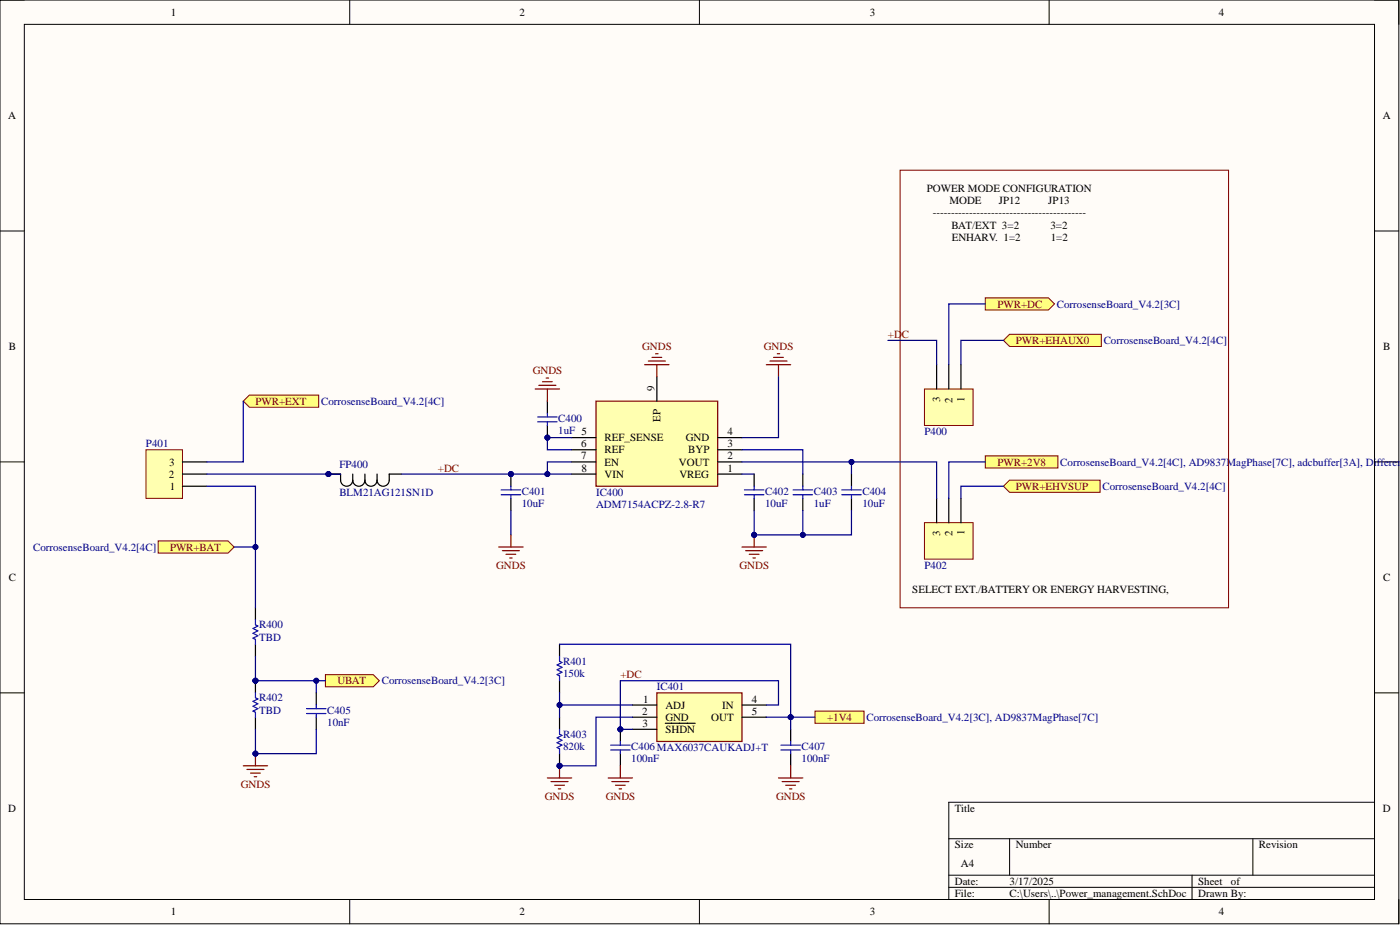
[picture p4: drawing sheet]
<svg xmlns="http://www.w3.org/2000/svg" width="292mm" height="193mm" viewBox="0 0 292 193" stroke-linecap="round" stroke-linejoin="round" font-family="sans-serif">
<defs><g id="words">
<g font-size="2.3">
<text x="35.6" y="3.3">1</text>
<text x="108.4" y="3.3">2</text>
<text x="181.5" y="3.3">3</text>
<text x="254.3" y="3.3">4</text>
<text x="1.7" y="24.9">A</text>
<text x="288.5" y="24.9">A</text>
<text x="193.4" y="40.1">POWER MODE CONFIGURATION</text>
<text x="194.6" y="45.1">------------------------------------------</text>
<text x="198.1" y="42.6">MODE</text>
<text x="198.5" y="47.7">BAT/EXT 3=2</text>
<text x="208.4" y="42.6">JP12</text>
<text x="218.7" y="42.6">JP13</text>
<text x="219.2" y="47.7">3=2</text>
<text x="198.6" y="50.2">ENHARV. 1=2</text>
<text x="219.2" y="50.2">1=2</text>
<text x="1.8" y="73">B</text>
<text x="288.6" y="73">B</text>
<text x="136.5" y="81.7" transform="rotate(-90 136.5 81.7)">9</text>
<text x="196.2" y="83.9" transform="rotate(-90 196.2 83.9)">3</text>
<text x="198.7" y="84" transform="rotate(-90 198.7 84)">2</text>
<text x="201.3" y="83.8" transform="rotate(-90 201.3 83.8)">1</text>
<text x="137.8" y="88" transform="rotate(-90 137.8 88)">EP</text>
<text x="121.3" y="95.9">7</text>
<text x="121.3" y="93.3">6</text>
<text x="126.1" y="94.6">REF</text>
<text x="126.1" y="92.1">REF_SENSE</text>
<text x="143.1" y="92.1">GND</text>
<text x="143.6" y="94.6">BYP</text>
<text x="151.8" y="95.9">2</text>
<text x="151.8" y="93.3">3</text>
<text x="151.8" y="90.8">4</text>
<text x="35.2" y="99.7">2</text>
<text x="35.3" y="97.1">3</text>
<text x="121.3" y="98.4">8</text>
<text x="126.1" y="99.7">VIN</text>
<text x="126.1" y="97.1">EN</text>
<text x="141.7" y="97.1">VOUT</text>
<text x="141.7" y="99.7">VREG</text>
<text x="151.8" y="98.4">1</text>
<text x="35.4" y="102.2">1</text>
<text x="196.2" y="111.8" transform="rotate(-90 196.2 111.8)">3</text>
<text x="198.7" y="111.9" transform="rotate(-90 198.7 111.9)">2</text>
<text x="201.3" y="111.7" transform="rotate(-90 201.3 111.7)">1</text>
<text x="1.8" y="121.2">C</text>
<text x="190.3" y="123.8">SELECT EXT./BATTERY OR ENERGY HARVESTING,</text>
<text x="288.6" y="121.2">C</text>
<text x="134" y="149.1">2</text>
<text x="134.2" y="146.6">1</text>
<text x="138.8" y="147.8">ADJ</text>
<text x="150.7" y="147.8">IN</text>
<text x="156.8" y="146.6">4</text>
<text x="156.8" y="149.1">5</text>
<text x="134" y="151.6">3</text>
<text x="138.8" y="150.4">GND</text>
<text x="138.8" y="152.9">SHDN</text>
<text x="148.4" y="150.4">OUT</text>
<text x="1.7" y="169.4">D</text>
<text x="199.2" y="169.4">Title</text>
<text x="288.5" y="169.4">D</text>
<text x="199.2" y="177">Size</text>
<text x="211.9" y="177">Number</text>
<text x="262.7" y="177">Revision</text>
<text x="199.2" y="184.6">Date:</text>
<text x="200.5" y="180.8">A4</text>
<text x="210.6" y="184.6">3/17/2025</text>
<text x="250" y="184.6">Sheet</text>
<text x="256.8" y="184.6">of</text>
<text x="35.6" y="190.9">1</text>
<text x="108.4" y="190.9">2</text>
<text x="181.5" y="190.9">3</text>
<text x="199.2" y="187.1">File:</text>
<text x="210.6" y="187.1">C:\Users\..\Power_management.SchDoc</text>
<text x="250" y="187.1">Drawn By:</text>
<text x="254.3" y="190.9">4</text>
</g>
<g font-size="2.3" fill="#800000">
<text x="208.1" y="64.2">PWR+DC</text>
<text x="185.3" y="70.5">+DC</text>
<text x="211.9" y="71.8">PWR+EHAUX0</text>
<text x="134" y="73">GNDS</text>
<text x="159.4" y="73">GNDS</text>
<text x="111.2" y="78.1">GNDS</text>
<text x="53.3" y="84.4">PWR+EXT</text>
<text x="91.4" y="98.4">+DC</text>
<text x="208.1" y="97.1">PWR+2V8</text>
<text x="211.9" y="102.2">PWR+EHVSUP</text>
<text x="35.5" y="114.9">PWR+BAT</text>
<text x="103.5" y="118.7">GNDS</text>
<text x="154.3" y="118.7">GNDS</text>
<text x="70.4" y="142.8">UBAT</text>
<text x="129.4" y="141.5">+DC</text>
<text x="172.6" y="150.4">+1V4</text>
<text x="50.3" y="164.3">GNDS</text>
<text x="113.7" y="166.9">GNDS</text>
<text x="126.4" y="166.9">GNDS</text>
<text x="161.9" y="166.9">GNDS</text>
</g>
<g font-size="2.3" fill="#000080">
<text x="220.5" y="64.2">CorrosenseBoard_V4.2[3C]</text>
<text x="230.3" y="71.8">CorrosenseBoard_V4.2[4C]</text>
<text x="67" y="84.4">CorrosenseBoard_V4.2[4C]</text>
<text x="116.5" y="88">C400</text>
<text x="30.5" y="93.3">P401</text>
<text x="116.5" y="90.5">1uF 5</text>
<text x="192.9" y="90.8">P400</text>
<text x="70.8" y="97.6">FP400</text>
<text x="221.2" y="97.1">CorrosenseBoard_V4.2[4C], AD9837MagPhase[7C], adcbuffer[3A], Different</text>
<text x="70.8" y="103.5">BLM21AG121SN1D</text>
<text x="108.9" y="105.7">10uF</text>
<text x="108.9" y="103.2">C401</text>
<text x="124.4" y="103.5">IC400</text>
<text x="124.4" y="106">ADM7154ACPZ-2.8-R7</text>
<text x="159.6" y="105.7">10uF</text>
<text x="159.6" y="103.2">C402</text>
<text x="169.8" y="105.7">1uF</text>
<text x="169.8" y="103.2">C403</text>
<text x="179.9" y="105.7">10uF</text>
<text x="179.9" y="103.2">C404</text>
<text x="230" y="102.2">CorrosenseBoard_V4.2[4C]</text>
<text x="6.9" y="114.9">CorrosenseBoard_V4.2[4C]</text>
<text x="192.9" y="118.7">P402</text>
<text x="54.1" y="131.1">R400</text>
<text x="54.1" y="133.6">TBD</text>
<text x="79.6" y="142.8">CorrosenseBoard_V4.2[3C]</text>
<text x="117.5" y="141.2">150k</text>
<text x="117.5" y="138.7">R401</text>
<text x="54.1" y="148.9">TBD</text>
<text x="54.1" y="146.3">R402</text>
<text x="68.3" y="148.9">C405</text>
<text x="137" y="144">IC401</text>
<text x="68.3" y="151.4">10nF</text>
<text x="117.5" y="153.9">R403</text>
<text x="180.8" y="150.4">CorrosenseBoard_V4.2[3C], AD9837MagPhase[7C]</text>
<text x="117.5" y="156.5">820k</text>
<text x="131.7" y="159">100nF</text>
<text x="131.7" y="156.5">C406MAX6037CAUKADJ+T</text>
<text x="167.2" y="159">100nF</text>
<text x="167.2" y="156.5">C407</text>
</g>
</g></defs>
<path d="M0 0h291.9v192.7h-291.9z" fill-rule="evenodd" fill="#fffcf8"/>
<path d="M0 0h291.9v192.7h-291.9z" fill="none" stroke="#000" stroke-width=".21"/>
<path d="M5.1 5.1h281.7v182.5h-281.7z" fill-rule="evenodd" fill="#fffcf8"/>
<g fill="none" stroke="#000" stroke-width=".21">
<path d="M0 0h5.1M5.1 5.1h281.7v182.5h-281.7zM73 0v5.1M145.9 0v5.1M218.9 0v5.1M286.8 0h5.1v5.1M0 48.2h5.1M286.8 48.2h5.1M0 96.4h5.1M286.8 96.4h5.1M0 144.5h5.1M286.8 144.5h5.1"/>
<path d="M198 175h88.8M210.6 175v7.6M261.4 175v7.6M286.8 167.4h-88.8v20.2M73 187.6v5.1M145.9 187.6v5.1M198 182.6h88.8M198 185.1h88.8M218.9 187.6v5.1M248.7 182.6v5M291.9 187.6v5.1"/>
</g>
<path d="M209.4 101.4l1.2-1.2h18.9v2.5h-18.9z" fill-rule="evenodd" fill="#ffff80"/>
<path d="M209.4 101.4l1.2-1.2h18.9v2.5h-18.9z" fill="none" stroke="#800000" stroke-width=".21"/>
<path d="M209.4 71l1.2-1.3h19.2v2.6h-19.2z" fill-rule="evenodd" fill="#ffff80"/>
<path d="M209.4 71l1.2-1.3h19.2v2.6h-19.2z" fill="none" stroke="#800000" stroke-width=".21"/>
<path d="M205.6 62.1h13.1l1.3 1.3-1.3 1.3h-13.1z" fill-rule="evenodd" fill="#ffff80"/>
<path d="M205.6 62.1h13.1l1.3 1.3-1.3 1.3h-13.1z" fill="none" stroke="#800000" stroke-width=".21"/>
<path d="M205.6 95.1h15.1v2.5h-15.1z" fill-rule="evenodd" fill="#ffff80"/>
<path d="M187.8 35.5h68.5v91.3h-68.5zM205.6 95.1h15.1v2.5h-15.1z" fill="none" stroke="#800000" stroke-width=".21"/>
<path d="M104.1 114.1h5M104.8 114.9h3.6M105.6 115.6h2M106.3 116.4h.5M106.6 111.6v2.5" fill="none" stroke="#800000" stroke-width=".25"/>
<path d="M50.8 83.7l1.2-1.3h14.5v2.6h-14.5z" fill-rule="evenodd" fill="#ffff80"/>
<path d="M50.8 83.7l1.2-1.3h14.5v2.6h-14.5z" fill="none" stroke="#800000" stroke-width=".21"/>
<path d="M33 112.8h14.6l1.3 1.3-1.3 1.3h-14.6z" fill-rule="evenodd" fill="#ffff80"/>
<path d="M33 112.8h14.6l1.3 1.3-1.3 1.3h-14.6z" fill="none" stroke="#800000" stroke-width=".21"/>
<path d="M50.8 159.8h5M53.3 157.2v2.6M51.5 160.5h3.6M52.3 161.3h2M53 162h.5" fill="none" stroke="#800000" stroke-width=".25"/>
<circle cx="53.3" cy="157.2" r=".51" fill="#000080"/>
<circle cx="53.3" cy="157.2" r=".51" fill="none" stroke="#000080" stroke-width=".21"/>
<path d="M67.9 140.7h10l1.3 1.3-1.3 1.3h-10z" fill-rule="evenodd" fill="#ffff80"/>
<path d="M67.9 140.7h10l1.3 1.3-1.3 1.3h-10z" fill="none" stroke="#800000" stroke-width=".21"/>
<path d="M53.3 126.8v2.5M53.3 134.4v2.5" fill="none" stroke="#000" stroke-width=".25"/>
<path d="M53.3 129.3v1l.5 .3-1 .5 1 .5-1 .5 1 .5-1 .5 .5 .3v1" fill="none" stroke="#00f" stroke-width=".25"/>
<circle cx="53.3" cy="142" r=".51" fill="#000080"/>
<circle cx="53.3" cy="142" r=".51" fill="none" stroke="#000080" stroke-width=".21"/>
<path d="M53.3 142v2.5" fill="none" stroke="#000" stroke-width=".25"/>
<circle cx="53.3" cy="142" r=".51" fill="#000080"/>
<circle cx="53.3" cy="142" r=".51" fill="none" stroke="#000080" stroke-width=".21"/>
<path d="M53.3 149.6v2.5M66 144.5v2.6M66 149.6v2.5" fill="none" stroke="#000" stroke-width=".25"/>
<path d="M53.3 144.5v1.1l.5 .2-1 .5 1 .5-1 .5 1 .5-1 .5 .5 .3v1M64 147.8h4M64 148.9h4M66 147.1v.7M66 148.9v.7" fill="none" stroke="#00f" stroke-width=".25"/>
<circle cx="106.6" cy="98.9" r=".51" fill="#000080"/>
<circle cx="106.6" cy="98.9" r=".51" fill="none" stroke="#000080" stroke-width=".21"/>
<path d="M106.6 98.9v2.5" fill="none" stroke="#000" stroke-width=".25"/>
<circle cx="106.6" cy="98.9" r=".51" fill="#000080"/>
<circle cx="106.6" cy="98.9" r=".51" fill="none" stroke="#000080" stroke-width=".21"/>
<path d="M157.4 98.9v2.5M167.5 98.9v2.5M106.6 104v2.5M157.4 104v2.5M167.5 104v2.5" fill="none" stroke="#000" stroke-width=".25"/>
<path d="M104.6 103.2h4M104.6 102.2h4M106.6 101.4v.8M106.6 103.2v.8M155.3 103.2h4.1M155.3 102.2h4.1M157.4 101.4v.8M157.4 103.2v.8M165.5 103.2h4M165.5 102.2h4M167.5 101.4v.8M167.5 103.2v.8" fill="none" stroke="#00f" stroke-width=".25"/>
<path d="M192.9 81.2h10.1v7.6h-10.1z" fill-rule="evenodd" fill="#ffffb0"/>
<path d="M192.9 81.2h10.1v7.6h-10.1z" fill="none" stroke="#800000" stroke-width=".21"/>
<path d="M195.4 76.1v5.1M198 76.1v5.1M200.5 76.1v5.1" fill="none" stroke="#000" stroke-width=".25"/>
<path d="M192.9 109h10.1v7.7h-10.1z" fill-rule="evenodd" fill="#ffffb0"/>
<path d="M192.9 109h10.1v7.7h-10.1z" fill="none" stroke="#800000" stroke-width=".21"/>
<path d="M195.4 104v5M198 104v5M200.5 104v5" fill="none" stroke="#000" stroke-width=".25"/>
<path d="M30.5 93.8h7.6v10.2h-7.6z" fill-rule="evenodd" fill="#ffffb0"/>
<path d="M30.5 93.8h7.6v10.2h-7.6z" fill="none" stroke="#800000" stroke-width=".21"/>
<path d="M38.1 98.9h5M38.1 96.4h5M38.1 101.4h5" fill="none" stroke="#000" stroke-width=".25"/>
<circle cx="68.5" cy="98.9" r=".51" fill="#000080"/>
<circle cx="68.5" cy="98.9" r=".51" fill="none" stroke="#000080" stroke-width=".21"/>
<path d="M68.5 98.9h2.6" fill="none" stroke="#000" stroke-width=".25"/>
<circle cx="68.5" cy="98.9" r=".51" fill="#000080"/>
<circle cx="68.5" cy="98.9" r=".51" fill="none" stroke="#000080" stroke-width=".21"/>
<path d="M71.1 98.9v1.3a1.27 1.27 0 0 0 1.2 1.2 1.27 1.27 0 0 0 1.3-1.2M73.6 98.9v1.3M76.1 98.9v1.3M78.7 98.9v1.3M83.8 98.9h-2.6v1.3a1.27 1.27 0 0 1-1.3 1.2 1.27 1.27 0 0 1-1.2-1.2M73.6 100.2a1.27 1.27 0 0 0 1.3 1.2 1.27 1.27 0 0 0 1.2-1.2M76.1 100.2a1.27 1.27 0 0 0 1.3 1.2 1.27 1.27 0 0 0 1.3-1.2" fill="none" stroke="#000" stroke-width=".25"/>
<path d="M124.4 83.7h25.3v17.7h-25.3z" fill-rule="evenodd" fill="#ffffb0"/>
<path d="M134.5 76.1h5.1M135.3 75.3h3.5M136 74.6h2.1M136.8 73.8h.5M137 76.1v2.5M159.9 76.1h5.1M160.6 75.3h3.6M161.4 74.6h2M162.2 73.8h.5M162.4 76.1v2.5M124.4 83.7h25.3v17.7h-25.3z" fill="none" stroke="#800000" stroke-width=".25"/>
<path d="M137 78.6v5.1M119.3 98.9h5.1M119.3 96.4h5.1M119.3 93.8h5.1M119.3 91.3h5.1M149.7 98.9h5.1M149.7 96.4h5.1M149.7 93.8h5.1M149.7 91.3h5.1" fill="none" stroke="#000" stroke-width=".25"/>
<circle cx="114.2" cy="91.3" r=".51" fill="#000080"/>
<circle cx="114.2" cy="91.3" r=".51" fill="none" stroke="#000080" stroke-width=".21"/>
<path d="M114.2 83.7v2.5M114.2 88.8v2.5" fill="none" stroke="#000" stroke-width=".25"/>
<circle cx="114.2" cy="91.3" r=".51" fill="#000080"/>
<circle cx="114.2" cy="91.3" r=".51" fill="none" stroke="#000080" stroke-width=".21"/>
<path d="M112.2 88h4M112.2 87h4M114.2 86.2v.8M114.2 88v.8" fill="none" stroke="#00f" stroke-width=".25"/>
<path d="M113.2 79.6h2M114 78.9h.5M111.7 81.2h5M112.4 80.4h3.6M114.2 81.2v2.5M154.8 114.1h5.1M155.6 114.9h3.5M156.3 115.6h2.1M157.1 116.4h.5M157.4 111.6v2.5" fill="none" stroke="#800000" stroke-width=".25"/>
<circle cx="157.3" cy="111.6" r=".51" fill="#000080"/>
<circle cx="157.3" cy="111.6" r=".51" fill="none" stroke="#000080" stroke-width=".21"/>
<path d="M177.7 98.9v2.5M177.7 104v2.5" fill="none" stroke="#000" stroke-width=".25"/>
<path d="M175.6 103.2h4.1M175.6 102.2h4.1M177.7 101.4v.8M177.7 103.2v.8" fill="none" stroke="#00f" stroke-width=".25"/>
<path d="M137 144.5h17.8v10.2h-17.8z" fill-rule="evenodd" fill="#ffffb0"/>
<path d="M137 144.5h17.8v10.2h-17.8z" fill="none" stroke="#800000" stroke-width=".25"/>
<path d="M132 147.1h5M132 149.6h5M132 152.1h5M138.8 150.9h6.2M154.8 147.1h5.1M154.8 149.6h5.1" fill="none" stroke="#000" stroke-width=".25"/>
<circle cx="116.7" cy="159.8" r=".51" fill="#000080"/>
<circle cx="116.7" cy="159.8" r=".51" fill="none" stroke="#000080" stroke-width=".21"/>
<path d="M116.7 149.6v2.5M116.7 157.2v2.6" fill="none" stroke="#000" stroke-width=".25"/>
<circle cx="116.7" cy="159.8" r=".51" fill="#000080"/>
<circle cx="116.7" cy="159.8" r=".51" fill="none" stroke="#000080" stroke-width=".21"/>
<path d="M116.7 136.9v1.1l.6 .2-1.1 .5 1.1 .5-1.1 .5 1.1 .5-1.1 .5 .5 .3v1M116.7 152.1v1.1l.6 .2-1.1 .5 1.1 .5-1.1 .5 1.1 .5-1.1 .6 .5 .2v1" fill="none" stroke="#00f" stroke-width=".25"/>
<path d="M116.7 134.4v2.5M116.7 142v2.5" fill="none" stroke="#000" stroke-width=".25"/>
<path d="M116.7 159.8v2.5M114.2 162.3h5.1M115 163.1h3.5M115.7 163.8h2.1M116.5 164.6h.5" fill="none" stroke="#800000" stroke-width=".25"/>
<circle cx="116.7" cy="159.8" r=".51" fill="#000080"/>
<circle cx="116.7" cy="159.8" r=".51" fill="none" stroke="#000080" stroke-width=".21"/>
<path d="M165 152.1v2.6M165 157.2v2.6" fill="none" stroke="#000" stroke-width=".25"/>
<path d="M162.9 156.5h4.1M162.9 155.4h4.1M165 154.7v.7M165 156.5v.7" fill="none" stroke="#00f" stroke-width=".25"/>
<path d="M165 159.8v2.5M162.4 162.3h5.1M163.2 163.1h3.5M163.9 163.8h2.1M164.7 164.6h.5" fill="none" stroke="#800000" stroke-width=".25"/>
<path d="M170 148.3h10.3v2.6h-10.3z" fill-rule="evenodd" fill="#ffff80"/>
<path d="M170 148.3h10.3v2.6h-10.3z" fill="none" stroke="#800000" stroke-width=".21"/>
<path d="M106.6 106.5v5.1M53.3 142h12.7v2.5" fill="none" stroke="#000080" stroke-width=".25"/>
<circle cx="53.3" cy="142" r=".51" fill="#000080"/>
<circle cx="53.3" cy="142" r=".51" fill="none" stroke="#000080" stroke-width=".21"/>
<circle cx="66" cy="142" r=".51" fill="#000080"/>
<circle cx="66" cy="142" r=".51" fill="none" stroke="#000080" stroke-width=".21"/>
<path d="M66 152.1v5.1h-12.7" fill="none" stroke="#000080" stroke-width=".25"/>
<circle cx="53.3" cy="157.2" r=".51" fill="#000080"/>
<circle cx="53.3" cy="157.2" r=".51" fill="none" stroke="#000080" stroke-width=".21"/>
<path d="M53.3 136.9v5.1" fill="none" stroke="#000080" stroke-width=".25"/>
<circle cx="53.3" cy="142" r=".51" fill="#000080"/>
<circle cx="53.3" cy="142" r=".51" fill="none" stroke="#000080" stroke-width=".21"/>
<path d="M66 142h1.9" fill="none" stroke="#000080" stroke-width=".25"/>
<circle cx="66" cy="142" r=".51" fill="#000080"/>
<circle cx="66" cy="142" r=".51" fill="none" stroke="#000080" stroke-width=".21"/>
<path d="M53.3 114.1v12.7" fill="none" stroke="#000080" stroke-width=".25"/>
<circle cx="53.3" cy="114.1" r=".51" fill="#000080"/>
<circle cx="53.3" cy="114.1" r=".51" fill="none" stroke="#000080" stroke-width=".21"/>
<path d="M53.3 152.1v5.1" fill="none" stroke="#000080" stroke-width=".25"/>
<circle cx="53.3" cy="157.2" r=".51" fill="#000080"/>
<circle cx="53.3" cy="157.2" r=".51" fill="none" stroke="#000080" stroke-width=".21"/>
<path d="M185.3 71h10.1v5.1M205.6 63.4h-7.6v12.7M209.4 71h-8.9v5.1M43.1 98.9h28M50.8 83.7v12.7h-7.7M205.6 96.4h-7.6v7.6M209.4 101.4h-8.9v2.6" fill="none" stroke="#000080" stroke-width=".25"/>
<circle cx="68.5" cy="98.9" r=".51" fill="#000080"/>
<circle cx="68.5" cy="98.9" r=".51" fill="none" stroke="#000080" stroke-width=".21"/>
<path d="M43.1 101.4h10.2v12.7h-4.4" fill="none" stroke="#000080" stroke-width=".25"/>
<circle cx="53.3" cy="114.1" r=".51" fill="#000080"/>
<circle cx="53.3" cy="114.1" r=".51" fill="none" stroke="#000080" stroke-width=".21"/>
<path d="M114.2 98.9h5.1" fill="none" stroke="#000080" stroke-width=".25"/>
<circle cx="114.2" cy="98.9" r=".51" fill="#000080"/>
<circle cx="114.2" cy="98.9" r=".51" fill="none" stroke="#000080" stroke-width=".21"/>
<path d="M154.8 96.4h40.6v7.6" fill="none" stroke="#000080" stroke-width=".25"/>
<circle cx="177.7" cy="96.4" r=".51" fill="#000080"/>
<circle cx="177.7" cy="96.4" r=".51" fill="none" stroke="#000080" stroke-width=".21"/>
<path d="M162.4 78.6v12.7h-7.6M119.3 91.3h-5.1v2.5h5.1" fill="none" stroke="#000080" stroke-width=".25"/>
<circle cx="114.2" cy="91.3" r=".51" fill="#000080"/>
<circle cx="114.2" cy="91.3" r=".51" fill="none" stroke="#000080" stroke-width=".21"/>
<path d="M119.3 96.4h-5.1v2.5h-30.4" fill="none" stroke="#000080" stroke-width=".25"/>
<circle cx="106.6" cy="98.9" r=".51" fill="#000080"/>
<circle cx="106.6" cy="98.9" r=".51" fill="none" stroke="#000080" stroke-width=".21"/>
<circle cx="114.2" cy="98.9" r=".51" fill="#000080"/>
<circle cx="114.2" cy="98.9" r=".51" fill="none" stroke="#000080" stroke-width=".21"/>
<path d="M154.8 98.9h2.6M157.4 106.5v5.1" fill="none" stroke="#000080" stroke-width=".25"/>
<circle cx="157.3" cy="111.6" r=".51" fill="#000080"/>
<circle cx="157.3" cy="111.6" r=".51" fill="none" stroke="#000080" stroke-width=".21"/>
<path d="M154.8 93.8h12.7v5.1M177.7 96.4v2.5" fill="none" stroke="#000080" stroke-width=".25"/>
<circle cx="177.7" cy="96.4" r=".51" fill="#000080"/>
<circle cx="177.7" cy="96.4" r=".51" fill="none" stroke="#000080" stroke-width=".21"/>
<path d="M167.5 106.5v5.1h-10.1" fill="none" stroke="#000080" stroke-width=".25"/>
<circle cx="167.5" cy="111.6" r=".51" fill="#000080"/>
<circle cx="167.5" cy="111.6" r=".51" fill="none" stroke="#000080" stroke-width=".21"/>
<circle cx="157.3" cy="111.6" r=".51" fill="#000080"/>
<circle cx="157.3" cy="111.6" r=".51" fill="none" stroke="#000080" stroke-width=".21"/>
<path d="M177.7 106.5v5.1h-10.2" fill="none" stroke="#000080" stroke-width=".25"/>
<circle cx="167.5" cy="111.6" r=".51" fill="#000080"/>
<circle cx="167.5" cy="111.6" r=".51" fill="none" stroke="#000080" stroke-width=".21"/>
<path d="M116.7 147.1h15.3" fill="none" stroke="#000080" stroke-width=".25"/>
<circle cx="116.7" cy="147.1" r=".51" fill="#000080"/>
<circle cx="116.7" cy="147.1" r=".51" fill="none" stroke="#000080" stroke-width=".21"/>
<path d="M132 149.6h-7.6v10.2h-7.7" fill="none" stroke="#000080" stroke-width=".25"/>
<circle cx="116.7" cy="159.8" r=".51" fill="#000080"/>
<circle cx="116.7" cy="159.8" r=".51" fill="none" stroke="#000080" stroke-width=".21"/>
<path d="M159.9 147.1h2.5v-5.1h-33v10.1h2.6" fill="none" stroke="#000080" stroke-width=".25"/>
<circle cx="129.4" cy="152.1" r=".51" fill="#000080"/>
<circle cx="129.4" cy="152.1" r=".51" fill="none" stroke="#000080" stroke-width=".21"/>
<path d="M116.7 134.4h48.3v15.2" fill="none" stroke="#000080" stroke-width=".25"/>
<circle cx="165" cy="149.6" r=".51" fill="#000080"/>
<circle cx="165" cy="149.6" r=".51" fill="none" stroke="#000080" stroke-width=".21"/>
<path d="M165 149.6v2.5" fill="none" stroke="#000080" stroke-width=".25"/>
<circle cx="165" cy="149.6" r=".51" fill="#000080"/>
<circle cx="165" cy="149.6" r=".51" fill="none" stroke="#000080" stroke-width=".21"/>
<path d="M159.9 149.6h10.1" fill="none" stroke="#000080" stroke-width=".25"/>
<circle cx="165" cy="149.6" r=".51" fill="#000080"/>
<circle cx="165" cy="149.6" r=".51" fill="none" stroke="#000080" stroke-width=".21"/>
<path d="M116.7 144.5v5.1" fill="none" stroke="#000080" stroke-width=".25"/>
<circle cx="116.7" cy="147.1" r=".51" fill="#000080"/>
<circle cx="116.7" cy="147.1" r=".51" fill="none" stroke="#000080" stroke-width=".21"/>
<circle cx="129.4" cy="152.1" r=".51" fill="#000080"/>
<circle cx="129.4" cy="152.1" r=".51" fill="none" stroke="#000080" stroke-width=".21"/>
<path d="M129.4 152.1v2.6" fill="none" stroke="#000" stroke-width=".25"/>
<circle cx="129.4" cy="152.1" r=".51" fill="#000080"/>
<circle cx="129.4" cy="152.1" r=".51" fill="none" stroke="#000080" stroke-width=".21"/>
<path d="M129.4 157.2v2.6" fill="none" stroke="#000" stroke-width=".25"/>
<path d="M127.4 156.5h4.1M127.4 155.4h4.1M129.4 154.7v.7M129.4 156.5v.7" fill="none" stroke="#00f" stroke-width=".25"/>
<path d="M129.4 159.8v2.5M126.9 162.3h5.1M127.7 163.1h3.5M128.4 163.8h2M129.2 164.6h.5" fill="none" stroke="#800000" stroke-width=".25"/>
<use href="#words"/>
</svg>
